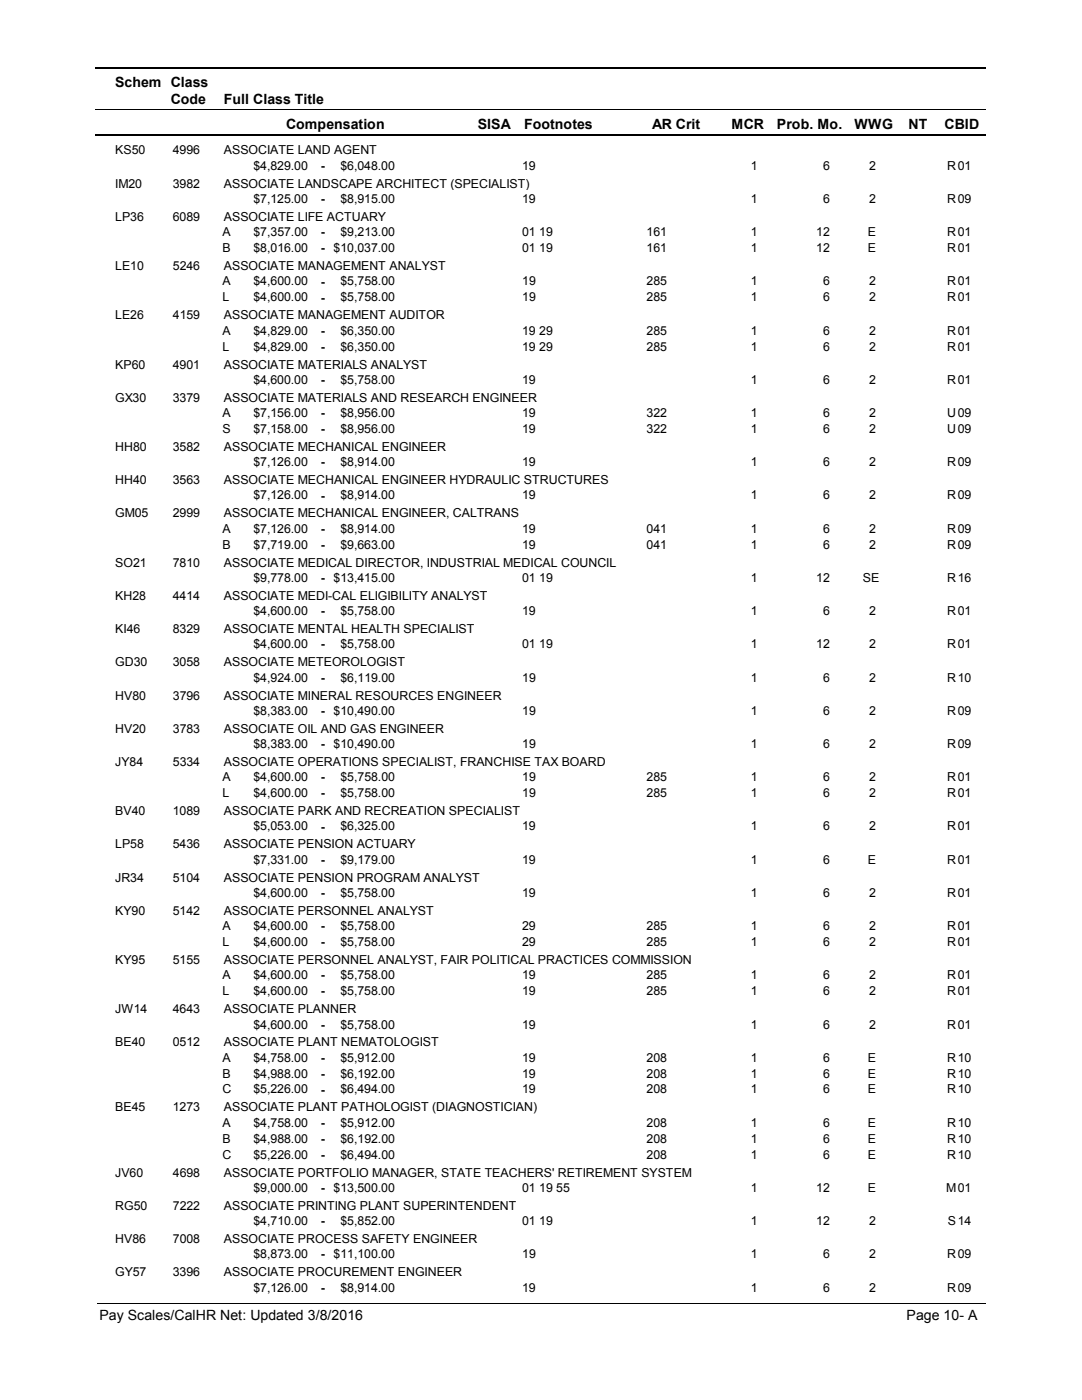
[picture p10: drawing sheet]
<svg xmlns="http://www.w3.org/2000/svg" width="216mm" height="279mm" viewBox="0 0 216 279" stroke-linecap="round" stroke-linejoin="round" font-family="sans-serif">
<defs><g id="words">
<g font-size="2.8">
<text x="23" y="17.3">Schem Class</text>
<text x="34.1" y="20.7">Code</text>
<text x="44.6" y="20.7">Full Class Title</text>
<text x="57.1" y="25.7">Compensation</text>
<text x="95.3" y="25.7">SISA</text>
<text x="104.6" y="25.7">Footnotes</text>
<text x="130.2" y="25.7">AR Crit</text>
<text x="146" y="25.7">MCR</text>
<text x="155.1" y="25.7">Prob. Mo.</text>
<text x="170.5" y="25.7">WWG</text>
<text x="181.3" y="25.7">NT</text>
<text x="188.5" y="25.7">CBID</text>
<text x="19.8" y="263.4">Pay Scales/CalHR Net: Updated 3/8/2016</text>
<text x="180.9" y="263.4">Page 10- A</text>
</g>
<g font-size="2.5">
<text x="23" y="30.8">KS50</text>
<text x="34.5" y="30.8">4996</text>
<text x="44.7" y="30.8">ASSOCIATE LAND AGENT</text>
<text x="50.6" y="33.9">$4,829.00</text>
<text x="64" y="33.9">-</text>
<text x="67.9" y="33.9">$6,048.00</text>
<text x="104.2" y="33.9">19</text>
<text x="149.8" y="33.9">1</text>
<text x="164.3" y="33.9">6</text>
<text x="173.5" y="33.9">2</text>
<text x="189" y="33.9">R</text>
<text x="191.1" y="33.9">01</text>
<text x="23" y="37.5">IM20</text>
<text x="34.5" y="37.5">3982</text>
<text x="44.7" y="37.5">ASSOCIATE LANDSCAPE ARCHITECT (SPECIALIST)</text>
<text x="50.6" y="40.5">$7,125.00</text>
<text x="64" y="40.6">-</text>
<text x="67.9" y="40.5">$8,915.00</text>
<text x="104.2" y="40.5">19</text>
<text x="149.8" y="40.5">1</text>
<text x="164.3" y="40.5">6</text>
<text x="173.5" y="40.5">2</text>
<text x="189" y="40.5">R</text>
<text x="191.1" y="40.5">09</text>
<text x="23" y="44.1">LP36</text>
<text x="34.5" y="44.1">6089</text>
<text x="44.4" y="47.2">A</text>
<text x="44.7" y="44.1">ASSOCIATE LIFE ACTUARY</text>
<text x="50.6" y="47.2">$7,357.00</text>
<text x="64" y="47.2">-</text>
<text x="67.9" y="47.2">$9,213.00</text>
<text x="104.2" y="47.2">01 19</text>
<text x="129" y="47.2">161</text>
<text x="149.8" y="47.2">1</text>
<text x="162.9" y="47.2">12</text>
<text x="173.2" y="47.2">E</text>
<text x="189" y="47.2">R</text>
<text x="191.1" y="47.2">01</text>
<text x="23" y="53.9">LE10</text>
<text x="34.5" y="53.9">5246</text>
<text x="44.4" y="50.3">B</text>
<text x="44.7" y="53.9">ASSOCIATE MANAGEMENT ANALYST</text>
<text x="50.6" y="50.3">$8,016.00</text>
<text x="64" y="50.4">-</text>
<text x="66.6" y="50.3">$10,037.00</text>
<text x="104.2" y="50.3">01 19</text>
<text x="129" y="50.3">161</text>
<text x="149.8" y="50.3">1</text>
<text x="162.9" y="50.3">12</text>
<text x="173.2" y="50.3">E</text>
<text x="189" y="50.3">R</text>
<text x="191.1" y="50.3">01</text>
<text x="44.4" y="57">A</text>
<text x="50.6" y="57">$4,600.00</text>
<text x="64" y="57">-</text>
<text x="67.9" y="57">$5,758.00</text>
<text x="104.2" y="57">19</text>
<text x="129" y="57">285</text>
<text x="149.8" y="57">1</text>
<text x="164.3" y="57">6</text>
<text x="173.5" y="57">2</text>
<text x="189" y="57">R</text>
<text x="191.1" y="57">01</text>
<text x="23" y="63.7">LE26</text>
<text x="34.5" y="63.7">4159</text>
<text x="44.4" y="60.2">L</text>
<text x="44.7" y="63.7">ASSOCIATE MANAGEMENT AUDITOR</text>
<text x="50.6" y="60.2">$4,600.00</text>
<text x="64" y="60.2">-</text>
<text x="67.9" y="60.2">$5,758.00</text>
<text x="104.2" y="60.2">19</text>
<text x="129" y="60.2">285</text>
<text x="149.8" y="60.2">1</text>
<text x="164.3" y="60.2">6</text>
<text x="173.5" y="60.2">2</text>
<text x="189" y="60.2">R</text>
<text x="191.1" y="60.2">01</text>
<text x="44.4" y="66.8">A</text>
<text x="44.4" y="70">L</text>
<text x="50.6" y="66.8">$4,829.00</text>
<text x="50.6" y="70">$4,829.00</text>
<text x="64" y="66.8">-</text>
<text x="64" y="70">-</text>
<text x="67.9" y="66.8">$6,350.00</text>
<text x="67.9" y="70">$6,350.00</text>
<text x="104.2" y="66.8">19 29</text>
<text x="104.2" y="70">19 29</text>
<text x="129" y="66.8">285</text>
<text x="129" y="70">285</text>
<text x="149.8" y="66.8">1</text>
<text x="149.8" y="70">1</text>
<text x="164.3" y="66.8">6</text>
<text x="164.3" y="70">6</text>
<text x="173.5" y="66.8">2</text>
<text x="173.5" y="70">2</text>
<text x="189" y="66.8">R</text>
<text x="189" y="70">R</text>
<text x="191.1" y="66.8">01</text>
<text x="191.1" y="70">01</text>
<text x="23" y="73.6">KP60</text>
<text x="34.5" y="73.6">4901</text>
<text x="44.7" y="73.6">ASSOCIATE MATERIALS ANALYST</text>
<text x="50.6" y="76.6">$4,600.00</text>
<text x="64" y="76.6">-</text>
<text x="67.9" y="76.6">$5,758.00</text>
<text x="104.2" y="76.6">19</text>
<text x="149.8" y="76.6">1</text>
<text x="164.3" y="76.6">6</text>
<text x="173.5" y="76.6">2</text>
<text x="189" y="76.6">R</text>
<text x="191.1" y="76.6">01</text>
<text x="23" y="80.2">GX30</text>
<text x="34.5" y="80.2">3379</text>
<text x="44.4" y="83.2">A</text>
<text x="44.7" y="80.2">ASSOCIATE MATERIALS AND RESEARCH ENGINEER</text>
<text x="50.6" y="83.2">$7,156.00</text>
<text x="64" y="83.3">-</text>
<text x="67.9" y="83.2">$8,956.00</text>
<text x="104.2" y="83.2">19</text>
<text x="129" y="83.2">322</text>
<text x="149.8" y="83.2">1</text>
<text x="164.3" y="83.2">6</text>
<text x="173.5" y="83.2">2</text>
<text x="189" y="83.2">U</text>
<text x="191.1" y="83.2">09</text>
<text x="23" y="90">HH80</text>
<text x="34.5" y="90">3582</text>
<text x="44.4" y="86.4">S</text>
<text x="44.7" y="90">ASSOCIATE MECHANICAL ENGINEER</text>
<text x="50.6" y="86.4">$7,158.00</text>
<text x="64" y="86.4">-</text>
<text x="67.9" y="86.4">$8,956.00</text>
<text x="104.2" y="86.4">19</text>
<text x="129" y="86.4">322</text>
<text x="149.8" y="86.4">1</text>
<text x="164.3" y="86.4">6</text>
<text x="173.5" y="86.4">2</text>
<text x="189" y="86.4">U</text>
<text x="191.1" y="86.4">09</text>
<text x="50.6" y="93.1">$7,126.00</text>
<text x="64" y="93.1">-</text>
<text x="67.9" y="93.1">$8,914.00</text>
<text x="104.2" y="93.1">19</text>
<text x="149.8" y="93.1">1</text>
<text x="164.3" y="93.1">6</text>
<text x="173.5" y="93.1">2</text>
<text x="189" y="93.1">R</text>
<text x="191.1" y="93.1">09</text>
<text x="23" y="96.6">HH40</text>
<text x="34.5" y="96.6">3563</text>
<text x="44.7" y="96.6">ASSOCIATE MECHANICAL ENGINEER HYDRAULIC STRUCTURES</text>
<text x="50.6" y="99.7">$7,126.00</text>
<text x="64" y="99.7">-</text>
<text x="67.9" y="99.7">$8,914.00</text>
<text x="104.2" y="99.7">19</text>
<text x="149.8" y="99.7">1</text>
<text x="164.3" y="99.7">6</text>
<text x="173.5" y="99.7">2</text>
<text x="189" y="99.7">R</text>
<text x="191.1" y="99.7">09</text>
<text x="23" y="103.3">GM05</text>
<text x="34.5" y="103.3">2999</text>
<text x="44.4" y="106.3">A</text>
<text x="44.7" y="103.3">ASSOCIATE MECHANICAL ENGINEER, CALTRANS</text>
<text x="50.6" y="106.3">$7,126.00</text>
<text x="64" y="106.3">-</text>
<text x="67.9" y="106.3">$8,914.00</text>
<text x="104.2" y="106.3">19</text>
<text x="129" y="106.3">041</text>
<text x="149.8" y="106.3">1</text>
<text x="164.3" y="106.3">6</text>
<text x="173.5" y="106.3">2</text>
<text x="189" y="106.3">R</text>
<text x="191.1" y="106.3">09</text>
<text x="23" y="113.1">SO21</text>
<text x="34.5" y="113.1">7810</text>
<text x="44.4" y="109.5">B</text>
<text x="44.7" y="113.1">ASSOCIATE MEDICAL DIRECTOR, INDUSTRIAL MEDICAL COUNCIL</text>
<text x="50.6" y="109.5">$7,719.00</text>
<text x="64" y="109.5">-</text>
<text x="67.9" y="109.5">$9,663.00</text>
<text x="104.2" y="109.5">19</text>
<text x="129" y="109.5">041</text>
<text x="149.8" y="109.5">1</text>
<text x="164.3" y="109.5">6</text>
<text x="173.5" y="109.5">2</text>
<text x="189" y="109.5">R</text>
<text x="191.1" y="109.5">09</text>
<text x="23" y="119.7">KH28</text>
<text x="34.5" y="119.7">4414</text>
<text x="44.7" y="119.7">ASSOCIATE MEDI-CAL ELIGIBILITY ANALYST</text>
<text x="50.6" y="116.1">$9,778.00</text>
<text x="64" y="116.2">-</text>
<text x="66.6" y="116.1">$13,415.00</text>
<text x="104.2" y="116.1">01 19</text>
<text x="149.8" y="116.1">1</text>
<text x="162.9" y="116.1">12</text>
<text x="172.2" y="116.1">SE</text>
<text x="189" y="116.1">R</text>
<text x="191.1" y="116.1">16</text>
<text x="50.6" y="122.7">$4,600.00</text>
<text x="64" y="122.8">-</text>
<text x="67.9" y="122.7">$5,758.00</text>
<text x="104.2" y="122.7">19</text>
<text x="149.8" y="122.7">1</text>
<text x="164.3" y="122.7">6</text>
<text x="173.5" y="122.7">2</text>
<text x="189" y="122.7">R</text>
<text x="191.1" y="122.7">01</text>
<text x="23" y="126.3">KI46</text>
<text x="34.5" y="126.3">8329</text>
<text x="44.7" y="126.3">ASSOCIATE MENTAL HEALTH SPECIALIST</text>
<text x="50.6" y="129.4">$4,600.00</text>
<text x="64" y="129.4">-</text>
<text x="67.9" y="129.4">$5,758.00</text>
<text x="104.2" y="129.4">01 19</text>
<text x="149.8" y="129.4">1</text>
<text x="162.9" y="129.4">12</text>
<text x="173.5" y="129.4">2</text>
<text x="189" y="129.4">R</text>
<text x="191.1" y="129.4">01</text>
<text x="23" y="133">GD30</text>
<text x="34.5" y="133">3058</text>
<text x="44.7" y="133">ASSOCIATE METEOROLOGIST</text>
<text x="50.6" y="136">$4,924.00</text>
<text x="64" y="136.1">-</text>
<text x="67.9" y="136">$6,119.00</text>
<text x="104.2" y="136">19</text>
<text x="149.8" y="136">1</text>
<text x="164.3" y="136">6</text>
<text x="173.5" y="136">2</text>
<text x="189" y="136">R</text>
<text x="191.1" y="136">10</text>
<text x="23" y="139.6">HV80</text>
<text x="34.5" y="139.6">3796</text>
<text x="44.7" y="139.6">ASSOCIATE MINERAL RESOURCES ENGINEER</text>
<text x="50.6" y="142.6">$8,383.00</text>
<text x="64" y="142.7">-</text>
<text x="66.6" y="142.6">$10,490.00</text>
<text x="104.2" y="142.6">19</text>
<text x="149.8" y="142.6">1</text>
<text x="164.3" y="142.6">6</text>
<text x="173.5" y="142.6">2</text>
<text x="189" y="142.6">R</text>
<text x="191.1" y="142.6">09</text>
<text x="23" y="146.2">HV20</text>
<text x="34.5" y="146.2">3783</text>
<text x="44.7" y="146.2">ASSOCIATE OIL AND GAS ENGINEER</text>
<text x="50.6" y="149.3">$8,383.00</text>
<text x="64" y="149.3">-</text>
<text x="66.6" y="149.3">$10,490.00</text>
<text x="104.2" y="149.3">19</text>
<text x="149.8" y="149.3">1</text>
<text x="164.3" y="149.3">6</text>
<text x="173.5" y="149.3">2</text>
<text x="189" y="149.3">R</text>
<text x="191.1" y="149.3">09</text>
<text x="23" y="152.9">JY84</text>
<text x="34.5" y="152.9">5334</text>
<text x="44.4" y="155.9">A</text>
<text x="44.7" y="152.9">ASSOCIATE OPERATIONS SPECIALIST, FRANCHISE TAX BOARD</text>
<text x="50.6" y="155.9">$4,600.00</text>
<text x="64" y="156">-</text>
<text x="67.9" y="155.9">$5,758.00</text>
<text x="104.2" y="155.9">19</text>
<text x="129" y="155.9">285</text>
<text x="149.8" y="155.9">1</text>
<text x="164.3" y="155.9">6</text>
<text x="173.5" y="155.9">2</text>
<text x="189" y="155.9">R</text>
<text x="191.1" y="155.9">01</text>
<text x="44.4" y="159.1">L</text>
<text x="50.6" y="159.1">$4,600.00</text>
<text x="64" y="159.2">-</text>
<text x="67.9" y="159.1">$5,758.00</text>
<text x="104.2" y="159.1">19</text>
<text x="129" y="159.1">285</text>
<text x="149.8" y="159.1">1</text>
<text x="164.3" y="159.1">6</text>
<text x="173.5" y="159.1">2</text>
<text x="189" y="159.1">R</text>
<text x="191.1" y="159.1">01</text>
<text x="23" y="162.7">BV40</text>
<text x="34.5" y="162.7">1089</text>
<text x="44.7" y="162.7">ASSOCIATE PARK AND RECREATION SPECIALIST</text>
<text x="50.6" y="165.7">$5,053.00</text>
<text x="64" y="165.8">-</text>
<text x="67.9" y="165.7">$6,325.00</text>
<text x="104.2" y="165.7">19</text>
<text x="149.8" y="165.7">1</text>
<text x="164.3" y="165.7">6</text>
<text x="173.5" y="165.7">2</text>
<text x="189" y="165.7">R</text>
<text x="191.1" y="165.7">01</text>
<text x="23" y="169.3">LP58</text>
<text x="34.5" y="169.3">5436</text>
<text x="44.7" y="169.3">ASSOCIATE PENSION ACTUARY</text>
<text x="50.6" y="172.4">$7,331.00</text>
<text x="64" y="172.4">-</text>
<text x="67.9" y="172.4">$9,179.00</text>
<text x="104.2" y="172.4">19</text>
<text x="149.8" y="172.4">1</text>
<text x="164.3" y="172.4">6</text>
<text x="173.2" y="172.4">E</text>
<text x="189" y="172.4">R</text>
<text x="191.1" y="172.4">01</text>
<text x="23" y="176">JR34</text>
<text x="34.5" y="176">5104</text>
<text x="44.7" y="176">ASSOCIATE PENSION PROGRAM ANALYST</text>
<text x="50.6" y="179">$4,600.00</text>
<text x="64" y="179.1">-</text>
<text x="67.9" y="179">$5,758.00</text>
<text x="104.2" y="179">19</text>
<text x="149.8" y="179">1</text>
<text x="164.3" y="179">6</text>
<text x="173.5" y="179">2</text>
<text x="189" y="179">R</text>
<text x="191.1" y="179">01</text>
<text x="23" y="182.6">KY90</text>
<text x="34.5" y="182.6">5142</text>
<text x="44.4" y="185.6">A</text>
<text x="44.7" y="182.6">ASSOCIATE PERSONNEL ANALYST</text>
<text x="50.6" y="185.6">$4,600.00</text>
<text x="64" y="185.7">-</text>
<text x="67.9" y="185.6">$5,758.00</text>
<text x="104.2" y="185.6">29</text>
<text x="129" y="185.6">285</text>
<text x="149.8" y="185.6">1</text>
<text x="164.3" y="185.6">6</text>
<text x="173.5" y="185.6">2</text>
<text x="189" y="185.6">R</text>
<text x="191.1" y="185.6">01</text>
<text x="44.4" y="188.8">L</text>
<text x="50.6" y="188.8">$4,600.00</text>
<text x="64" y="188.8">-</text>
<text x="67.9" y="188.8">$5,758.00</text>
<text x="104.2" y="188.8">29</text>
<text x="129" y="188.8">285</text>
<text x="149.8" y="188.8">1</text>
<text x="164.3" y="188.8">6</text>
<text x="173.5" y="188.8">2</text>
<text x="189" y="188.8">R</text>
<text x="191.1" y="188.8">01</text>
<text x="23" y="192.4">KY95</text>
<text x="34.5" y="192.4">5155</text>
<text x="44.4" y="195.5">A</text>
<text x="44.7" y="192.4">ASSOCIATE PERSONNEL ANALYST, FAIR POLITICAL PRACTICES COMMISSION</text>
<text x="50.6" y="195.5">$4,600.00</text>
<text x="64" y="195.5">-</text>
<text x="67.9" y="195.5">$5,758.00</text>
<text x="104.2" y="195.5">19</text>
<text x="129" y="195.5">285</text>
<text x="149.8" y="195.5">1</text>
<text x="164.3" y="195.5">6</text>
<text x="173.5" y="195.5">2</text>
<text x="189" y="195.5">R</text>
<text x="191.1" y="195.5">01</text>
<text x="23" y="202.2">JW14</text>
<text x="34.5" y="202.2">4643</text>
<text x="44.4" y="198.6">L</text>
<text x="44.7" y="202.2">ASSOCIATE PLANNER</text>
<text x="50.6" y="198.6">$4,600.00</text>
<text x="64" y="198.7">-</text>
<text x="67.9" y="198.6">$5,758.00</text>
<text x="104.2" y="198.6">19</text>
<text x="129" y="198.6">285</text>
<text x="149.8" y="198.6">1</text>
<text x="164.3" y="198.6">6</text>
<text x="173.5" y="198.6">2</text>
<text x="189" y="198.6">R</text>
<text x="191.1" y="198.6">01</text>
<text x="23" y="208.9">BE40</text>
<text x="34.5" y="208.9">0512</text>
<text x="44.7" y="208.9">ASSOCIATE PLANT NEMATOLOGIST</text>
<text x="50.6" y="205.3">$4,600.00</text>
<text x="64" y="205.3">-</text>
<text x="67.9" y="205.3">$5,758.00</text>
<text x="104.2" y="205.3">19</text>
<text x="149.8" y="205.3">1</text>
<text x="164.3" y="205.3">6</text>
<text x="173.5" y="205.3">2</text>
<text x="189" y="205.3">R</text>
<text x="191.1" y="205.3">01</text>
<text x="44.4" y="211.9">A</text>
<text x="44.4" y="215.1">B</text>
<text x="50.6" y="211.9">$4,758.00</text>
<text x="50.6" y="215.1">$4,988.00</text>
<text x="64" y="211.9">-</text>
<text x="64" y="215.1">-</text>
<text x="67.9" y="211.9">$5,912.00</text>
<text x="67.9" y="215.1">$6,192.00</text>
<text x="104.2" y="211.9">19</text>
<text x="104.2" y="215.1">19</text>
<text x="129" y="211.9">208</text>
<text x="129" y="215.1">208</text>
<text x="149.8" y="211.9">1</text>
<text x="149.8" y="215.1">1</text>
<text x="164.3" y="211.9">6</text>
<text x="164.3" y="215.1">6</text>
<text x="173.2" y="211.9">E</text>
<text x="173.2" y="215.1">E</text>
<text x="189" y="211.9">R</text>
<text x="189" y="215.1">R</text>
<text x="191.1" y="211.9">10</text>
<text x="191.1" y="215.1">10</text>
<text x="23" y="221.8">BE45</text>
<text x="34.5" y="221.8">1273</text>
<text x="44.4" y="218.2">C</text>
<text x="44.7" y="221.8">ASSOCIATE PLANT PATHOLOGIST (DIAGNOSTICIAN)</text>
<text x="50.6" y="218.2">$5,226.00</text>
<text x="64" y="218.3">-</text>
<text x="67.9" y="218.2">$6,494.00</text>
<text x="104.2" y="218.2">19</text>
<text x="129" y="218.2">208</text>
<text x="149.8" y="218.2">1</text>
<text x="164.3" y="218.2">6</text>
<text x="173.2" y="218.2">E</text>
<text x="189" y="218.2">R</text>
<text x="191.1" y="218.2">10</text>
<text x="44.4" y="224.9">A</text>
<text x="50.6" y="224.9">$4,758.00</text>
<text x="64" y="224.9">-</text>
<text x="67.9" y="224.9">$5,912.00</text>
<text x="129" y="224.9">208</text>
<text x="149.8" y="224.9">1</text>
<text x="164.3" y="224.9">6</text>
<text x="173.2" y="224.9">E</text>
<text x="189" y="224.9">R</text>
<text x="191.1" y="224.9">10</text>
<text x="44.4" y="228.1">B</text>
<text x="44.4" y="231.2">C</text>
<text x="50.6" y="228.1">$4,988.00</text>
<text x="50.6" y="231.2">$5,226.00</text>
<text x="64" y="228.1">-</text>
<text x="64" y="231.3">-</text>
<text x="67.9" y="228.1">$6,192.00</text>
<text x="67.9" y="231.2">$6,494.00</text>
<text x="129" y="228.1">208</text>
<text x="129" y="231.2">208</text>
<text x="149.8" y="228.1">1</text>
<text x="149.8" y="231.2">1</text>
<text x="164.3" y="228.1">6</text>
<text x="164.3" y="231.2">6</text>
<text x="173.2" y="228.1">E</text>
<text x="173.2" y="231.2">E</text>
<text x="189" y="228.1">R</text>
<text x="189" y="231.2">R</text>
<text x="191.1" y="228.1">10</text>
<text x="191.1" y="231.2">10</text>
<text x="23" y="234.8">JV60</text>
<text x="34.5" y="234.8">4698</text>
<text x="44.7" y="234.8">ASSOCIATE PORTFOLIO MANAGER, STATE TEACHERS' RETIREMENT SYSTEM</text>
<text x="50.6" y="237.9">$9,000.00</text>
<text x="64" y="237.9">-</text>
<text x="66.6" y="237.9">$13,500.00</text>
<text x="104.2" y="237.9">01 19 55</text>
<text x="149.8" y="237.9">1</text>
<text x="162.9" y="237.9">12</text>
<text x="173.2" y="237.9">E</text>
<text x="188.8" y="237.9">M</text>
<text x="191.1" y="237.9">01</text>
<text x="23" y="241.5">RG50</text>
<text x="34.5" y="241.5">7222</text>
<text x="44.7" y="241.5">ASSOCIATE PRINTING PLANT SUPERINTENDENT</text>
<text x="50.6" y="244.5">$4,710.00</text>
<text x="64" y="244.5">-</text>
<text x="67.9" y="244.5">$5,852.00</text>
<text x="104.2" y="244.5">01 19</text>
<text x="149.8" y="244.5">1</text>
<text x="162.9" y="244.5">12</text>
<text x="173.5" y="244.5">2</text>
<text x="189.2" y="244.5">S</text>
<text x="191.1" y="244.5">14</text>
<text x="23" y="248.1">HV86</text>
<text x="34.5" y="248.1">7008</text>
<text x="44.7" y="248.1">ASSOCIATE PROCESS SAFETY ENGINEER</text>
<text x="50.6" y="251.1">$8,873.00</text>
<text x="64" y="251.2">-</text>
<text x="66.6" y="251.1">$11,100.00</text>
<text x="104.2" y="251.1">19</text>
<text x="149.8" y="251.1">1</text>
<text x="164.3" y="251.1">6</text>
<text x="173.5" y="251.1">2</text>
<text x="189" y="251.1">R</text>
<text x="191.1" y="251.1">09</text>
<text x="23" y="254.7">GY57</text>
<text x="34.5" y="254.7">3396</text>
<text x="44.7" y="254.7">ASSOCIATE PROCUREMENT ENGINEER</text>
<text x="50.6" y="257.8">$7,126.00</text>
<text x="64" y="257.8">-</text>
<text x="67.9" y="257.8">$8,914.00</text>
<text x="104.2" y="257.8">19</text>
<text x="149.8" y="257.8">1</text>
<text x="164.3" y="257.8">6</text>
<text x="173.5" y="257.8">2</text>
<text x="189" y="257.8">R</text>
<text x="191.1" y="257.8">09</text>
</g>
</g></defs>
<path d="M19 13.5h177.7M19 27h177.7" fill="none" stroke="#000" stroke-width=".36"/>
<path d="M19 21.9h177.7" fill="none" stroke="#000" stroke-width=".2"/>
<g fill="#fff">
<path d="M46.8 31.3h16.3v3h-16.3z" fill-rule="evenodd"/>
<path d="M190.8 31.3h4.1v3h-4.1z" fill-rule="evenodd"/>
<path d="M46.8 37.9h16.3v3h-16.3z" fill-rule="evenodd"/>
<path d="M190.8 37.9h4.1v3h-4.1z" fill-rule="evenodd"/>
<path d="M46.8 44.5h16.3v3h-16.3z" fill-rule="evenodd"/>
<path d="M190.8 44.5h4.1v3h-4.1z" fill-rule="evenodd"/>
<path d="M46.8 47.7h16.3v3h-16.3z" fill-rule="evenodd"/>
<path d="M190.8 47.7h4.1v3h-4.1z" fill-rule="evenodd"/>
<path d="M46.8 54.4h16.3v2.9h-16.3z" fill-rule="evenodd"/>
<path d="M190.8 54.4h4.1v2.9h-4.1z" fill-rule="evenodd"/>
<path d="M46.8 57.5h16.3v3h-16.3z" fill-rule="evenodd"/>
<path d="M190.8 57.5h4.1v3h-4.1z" fill-rule="evenodd"/>
<path d="M46.8 64.2h16.3v3h-16.3z" fill-rule="evenodd"/>
<path d="M190.8 64.2h4.1v3h-4.1z" fill-rule="evenodd"/>
<path d="M46.8 67.4h16.3v2.9h-16.3z" fill-rule="evenodd"/>
<path d="M190.8 67.4h4.1v2.9h-4.1z" fill-rule="evenodd"/>
<path d="M46.8 74h16.3v3h-16.3z" fill-rule="evenodd"/>
<path d="M190.8 74h4.1v3h-4.1z" fill-rule="evenodd"/>
<path d="M46.8 80.6h16.3v3h-16.3z" fill-rule="evenodd"/>
<path d="M190.8 80.6h4.1v3h-4.1z" fill-rule="evenodd"/>
<path d="M46.8 83.8h16.3v3h-16.3z" fill-rule="evenodd"/>
<path d="M190.8 83.8h4.1v3h-4.1z" fill-rule="evenodd"/>
<path d="M46.8 90.4h16.3v3h-16.3z" fill-rule="evenodd"/>
<path d="M190.8 90.4h4.1v3h-4.1z" fill-rule="evenodd"/>
<path d="M46.8 97h16.3v3h-16.3z" fill-rule="evenodd"/>
<path d="M190.8 97h4.1v3h-4.1z" fill-rule="evenodd"/>
<path d="M46.8 103.7h16.3v3h-16.3z" fill-rule="evenodd"/>
<path d="M190.8 103.7h4.1v3h-4.1z" fill-rule="evenodd"/>
<path d="M46.8 106.9h16.3v3h-16.3z" fill-rule="evenodd"/>
<path d="M190.8 106.9h4.1v3h-4.1z" fill-rule="evenodd"/>
<path d="M46.8 113.5h16.3v3h-16.3z" fill-rule="evenodd"/>
<path d="M190.8 113.5h4.1v3h-4.1z" fill-rule="evenodd"/>
<path d="M46.8 120.1h16.3v3h-16.3z" fill-rule="evenodd"/>
<path d="M190.8 120.1h4.1v3h-4.1z" fill-rule="evenodd"/>
<path d="M46.8 126.8h16.3v3h-16.3z" fill-rule="evenodd"/>
<path d="M190.8 126.8h4.1v3h-4.1z" fill-rule="evenodd"/>
<path d="M46.8 133.4h16.3v3h-16.3z" fill-rule="evenodd"/>
<path d="M190.8 133.4h4.1v3h-4.1z" fill-rule="evenodd"/>
<path d="M46.8 140h16.3v3h-16.3z" fill-rule="evenodd"/>
<path d="M190.8 140h4.1v3h-4.1z" fill-rule="evenodd"/>
<path d="M46.8 146.7h16.3v3h-16.3z" fill-rule="evenodd"/>
<path d="M190.8 146.7h4.1v3h-4.1z" fill-rule="evenodd"/>
<path d="M46.8 153.3h16.3v3h-16.3z" fill-rule="evenodd"/>
<path d="M190.8 153.3h4.1v3h-4.1z" fill-rule="evenodd"/>
<path d="M46.8 156.5h16.3v3h-16.3z" fill-rule="evenodd"/>
<path d="M190.8 156.5h4.1v3h-4.1z" fill-rule="evenodd"/>
<path d="M46.8 163.1h16.3v3h-16.3z" fill-rule="evenodd"/>
<path d="M190.8 163.1h4.1v3h-4.1z" fill-rule="evenodd"/>
<path d="M46.8 169.8h16.3v2.9h-16.3z" fill-rule="evenodd"/>
<path d="M190.8 169.8h4.1v2.9h-4.1z" fill-rule="evenodd"/>
<path d="M46.8 176.4h16.3v3h-16.3z" fill-rule="evenodd"/>
<path d="M190.8 176.4h4.1v3h-4.1z" fill-rule="evenodd"/>
<path d="M46.8 183h16.3v3h-16.3z" fill-rule="evenodd"/>
<path d="M190.8 183h4.1v3h-4.1z" fill-rule="evenodd"/>
<path d="M46.8 186.2h16.3v3h-16.3z" fill-rule="evenodd"/>
<path d="M190.8 186.2h4.1v3h-4.1z" fill-rule="evenodd"/>
<path d="M46.8 192.8h16.3v3h-16.3z" fill-rule="evenodd"/>
<path d="M190.8 192.8h4.1v3h-4.1z" fill-rule="evenodd"/>
<path d="M46.8 196h16.3v3h-16.3z" fill-rule="evenodd"/>
<path d="M190.8 196h4.1v3h-4.1z" fill-rule="evenodd"/>
<path d="M46.8 202.7h16.3v3h-16.3z" fill-rule="evenodd"/>
<path d="M190.8 202.7h4.1v3h-4.1z" fill-rule="evenodd"/>
<path d="M46.8 209.3h16.3v3h-16.3z" fill-rule="evenodd"/>
<path d="M190.8 209.3h4.1v3h-4.1z" fill-rule="evenodd"/>
<path d="M46.8 212.5h16.3v2.9h-16.3z" fill-rule="evenodd"/>
<path d="M190.8 212.5h4.1v2.9h-4.1z" fill-rule="evenodd"/>
<path d="M46.8 215.6h16.3v3h-16.3z" fill-rule="evenodd"/>
<path d="M190.8 215.6h4.1v3h-4.1z" fill-rule="evenodd"/>
<path d="M46.8 222.3h16.3v3h-16.3z" fill-rule="evenodd"/>
<path d="M190.8 222.3h4.1v3h-4.1z" fill-rule="evenodd"/>
<path d="M46.8 225.5h16.3v2.9h-16.3z" fill-rule="evenodd"/>
<path d="M190.8 225.5h4.1v2.9h-4.1z" fill-rule="evenodd"/>
<path d="M46.8 228.6h16.3v3h-16.3z" fill-rule="evenodd"/>
<path d="M190.8 228.6h4.1v3h-4.1z" fill-rule="evenodd"/>
<path d="M46.8 235.3h16.3v3h-16.3z" fill-rule="evenodd"/>
<path d="M190.8 235.3h4.1v3h-4.1z" fill-rule="evenodd"/>
<path d="M46.8 241.9h16.3v3h-16.3z" fill-rule="evenodd"/>
<path d="M190.8 241.9h4.1v3h-4.1z" fill-rule="evenodd"/>
<path d="M46.8 248.5h16.3v3h-16.3z" fill-rule="evenodd"/>
<path d="M190.8 248.5h4.1v3h-4.1z" fill-rule="evenodd"/>
<path d="M46.8 255.2h16.3v3h-16.3z" fill-rule="evenodd"/>
<path d="M190.8 255.2h4.1v3h-4.1z" fill-rule="evenodd"/>
</g>
<path d="M19.5 260.1h177.2" fill="none" stroke="#000" stroke-width=".2"/>
<use href="#words"/>
</svg>
